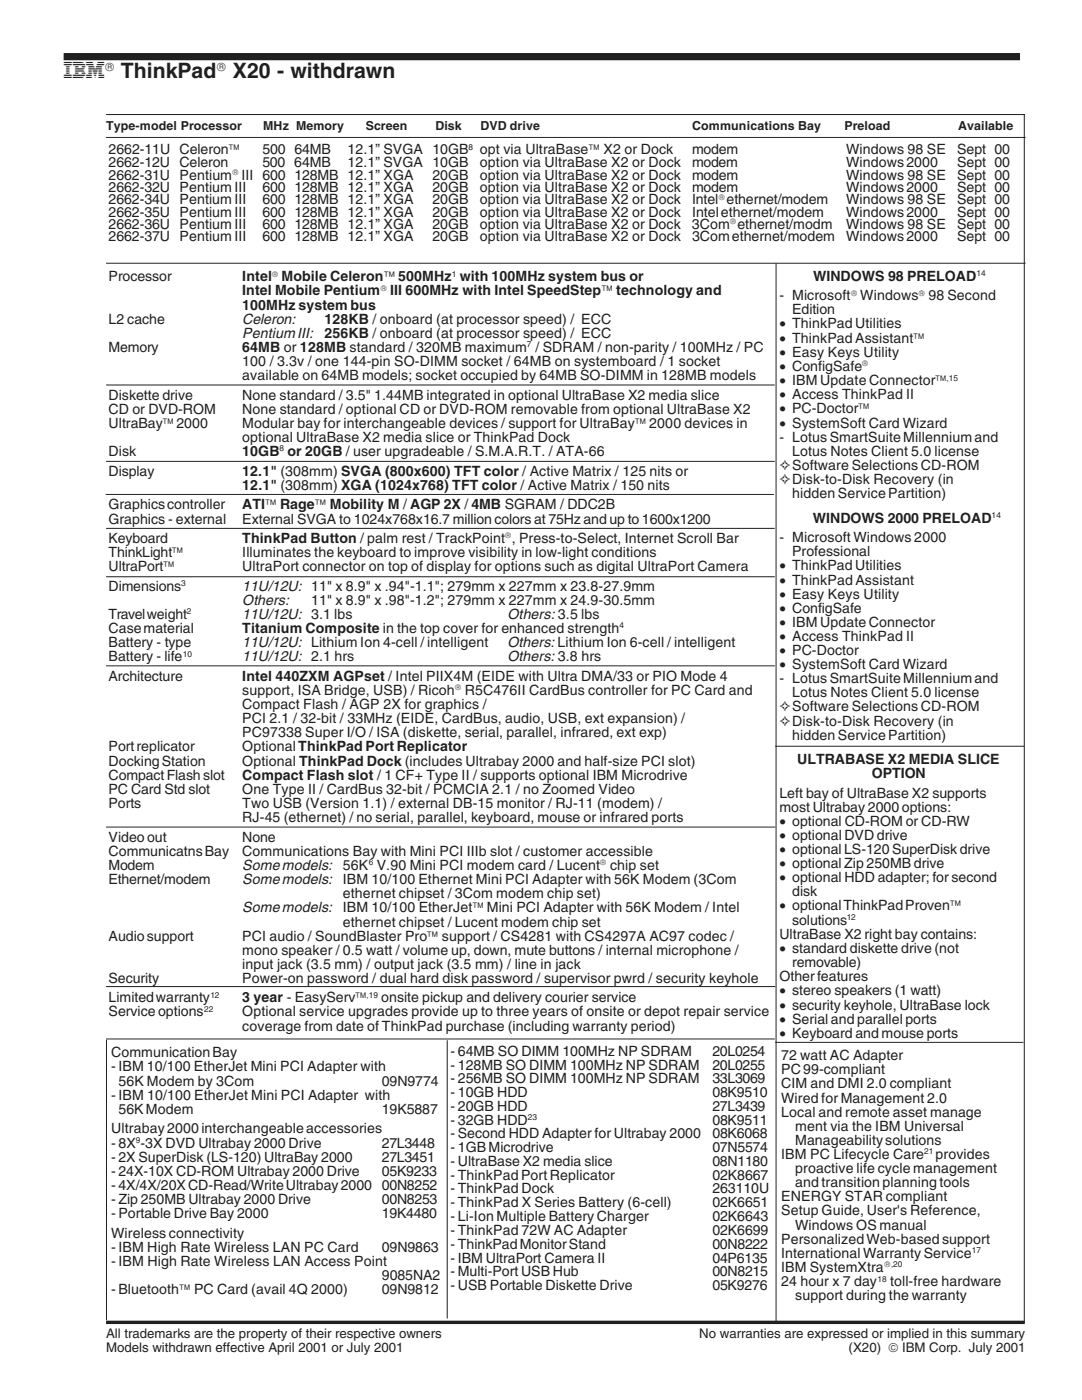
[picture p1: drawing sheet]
<svg xmlns="http://www.w3.org/2000/svg" width="216mm" height="279mm" viewBox="0 0 216 279" stroke-linecap="round" stroke-linejoin="round" font-family="sans-serif">
<defs><g id="words">
<text font-size="4.6" fill="#231f1f" x="12.7" y="15.7">IBM</text>
<g font-size="4.2" fill="#231f1f">
<text x="24.1" y="15.7">ThinkPad</text>
<text x="46.5" y="15.7">X20 - withdrawn</text>
</g>
<g font-size="2.9" fill="#231f1f">
<text x="48.3" y="64.6">Celeron:</text>
<text x="48.3" y="67.4">Pentium III:</text>
<text x="48.3" y="117.9">11U/12U: 11&quot; x 8.9&quot; x .94&quot;-1.1&quot;; 279mm x 227mm x 23.8-27.9mm</text>
<text x="48.3" y="120.7">Others:</text>
<text x="48.3" y="123.5">11U/12U: 3.1 lbs</text>
<text x="101.3" y="123.5">Others: 3.5 lbs</text>
<text x="48.3" y="129.1">11U/12U: Lithium Ion 4-cell / intelligent</text>
<text x="48.3" y="132">11U/12U: 2.1 hrs</text>
<text x="101.3" y="129.1">Others: Lithium Ion 6-cell / intelligent</text>
<text x="101.3" y="132">Others: 3.8 hrs</text>
<text x="48.3" y="173.6">Some models:</text>
<text x="48.3" y="176.4">Some models:</text>
<text x="48.3" y="182">Some models:</text>
</g>
<g font-size="2.8" fill="#231f1f">
<text x="21.7" y="30.8">2662-11U Celeron™</text>
<text x="21.7" y="33.4">2662-12U Celeron</text>
<text x="21.7" y="35.9">2662-31U Pentium III 600 128MB 12.1” XGA</text>
<text x="52.4" y="33.4">500 64MB</text>
<text x="52.4" y="30.8">500 64MB</text>
<text x="69.3" y="30.8">12.1” SVGA 10GB</text>
<text x="69.3" y="33.4">12.1” SVGA 10GB</text>
<text x="86.3" y="35.9">20GB</text>
<text x="95.8" y="33.4">option via UltraBase X2 or Dock</text>
<text x="95.8" y="35.9">option via UltraBase X2 or Dock</text>
<text x="95.8" y="30.8">opt via UltraBase™ X2 or Dock</text>
<text x="138.1" y="30.8">modem</text>
<text x="138.1" y="33.4">modem</text>
<text x="138.1" y="35.9">modem</text>
<text x="168.8" y="30.8">Windows 98 SE</text>
<text x="168.8" y="33.4">Windows 2000</text>
<text x="168.8" y="35.9">Windows 98 SE</text>
<text x="191" y="30.8">Sept 00</text>
<text x="191" y="33.4">Sept 00</text>
<text x="191" y="35.9">Sept 00</text>
<text x="21.7" y="40.8">2662-34U Pentium III</text>
<text x="21.7" y="38.4">2662-32U Pentium III</text>
<text x="52.4" y="40.8">600</text>
<text x="52.4" y="38.4">600</text>
<text x="58.8" y="40.8">128MB 12.1” XGA</text>
<text x="58.8" y="38.4">128MB 12.1” XGA</text>
<text x="86.3" y="40.8">20GB</text>
<text x="86.3" y="38.4">20GB</text>
<text x="95.8" y="40.8">option via UltraBase X2 or Dock</text>
<text x="95.8" y="38.4">option via UltraBase X2 or Dock</text>
<text x="138.1" y="40.8">Intel ethernet/modem</text>
<text x="138.1" y="38.4">modem</text>
<text x="168.8" y="38.4">Windows 2000</text>
<text x="168.8" y="40.8">Windows 98 SE</text>
<text x="191" y="38.4">Sept 00</text>
<text x="191" y="40.8">Sept 00</text>
<text x="21.7" y="45.7">2662-36U Pentium III</text>
<text x="21.7" y="43.3">2662-35U Pentium III</text>
<text x="52.4" y="45.7">600</text>
<text x="52.4" y="43.3">600</text>
<text x="58.8" y="45.7">128MB 12.1” XGA</text>
<text x="58.8" y="43.3">128MB 12.1” XGA</text>
<text x="86.3" y="45.7">20GB</text>
<text x="86.3" y="43.3">20GB</text>
<text x="95.8" y="45.7">option via UltraBase X2 or Dock</text>
<text x="95.8" y="43.3">option via UltraBase X2 or Dock</text>
<text x="138.1" y="45.7">3Com ethernet/modm</text>
<text x="138.1" y="43.3">Intel ethernet/modem</text>
<text x="168.8" y="45.7">Windows 98 SE</text>
<text x="168.8" y="43.3">Windows 2000</text>
<text x="191" y="43.3">Sept 00</text>
<text x="191" y="45.7">Sept 00</text>
<text x="21.7" y="48.2">2662-37U Pentium III</text>
<text x="52.4" y="48.2">600</text>
<text x="58.8" y="48.2">128MB 12.1” XGA</text>
<text x="86.3" y="48.2">20GB</text>
<text x="95.8" y="48.2">option via UltraBase X2 or Dock</text>
<text x="138.1" y="48.2">3Com ethernet/modem</text>
<text x="168.8" y="48.2">Windows 2000</text>
<text x="191" y="48.2">Sept 00</text>
<text x="21.7" y="56.1">Processor</text>
<text x="48.3" y="56.1">Intel Mobile Celeron™ 500MHz with 100MHz system bus or</text>
<text x="48.3" y="58.9">Intel Mobile Pentium</text>
<text x="77.8" y="58.9">III 600MHz with Intel SpeedStep™ technology and</text>
<text x="155.5" y="59.9">- Microsoft</text>
<text x="162.2" y="56">WINDOWS 98 PRELOAD</text>
<text x="171.7" y="59.9">Windows 98 Second</text>
<text x="21.7" y="64.6">L2 cache</text>
<text x="48.3" y="61.8">100MHz system bus</text>
<text x="64.8" y="64.6">128KB / onboard (at processor speed) / ECC</text>
<text x="155.5" y="65.5">• ThinkPad Utilities</text>
<text x="158.1" y="62.7">Edition</text>
<text x="21.7" y="70.3">Memory</text>
<text x="48.3" y="70.3">64MB or 128MB standard / 320MB maximum / SDRAM / non-parity / 100MHz / PC</text>
<text x="64.8" y="67.4">256KB / onboard (at processor speed) / ECC</text>
<text x="155.5" y="71.2">• Easy Keys Utility</text>
<text x="155.5" y="68.4">• ThinkPad Assistant™</text>
<text x="48.3" y="73.1">100 / 3.3v / one 144-pin SO-DIMM socket / 64MB on systemboard / 1 socket</text>
<text x="48.3" y="75.9">available on 64MB models; socket occupied by 64MB SO-DIMM in 128MB models</text>
<text x="155.5" y="74">• ConfigSafe</text>
<text x="155.5" y="76.9">• IBM Update Connector™</text>
<text x="21.7" y="79.8">Diskette drive</text>
<text x="21.7" y="82.6">CD or DVD-ROM</text>
<text x="48.3" y="79.8">None standard / 3.5&quot; 1.44MB integrated in optional UltraBase X2 media slice</text>
<text x="48.3" y="82.6">None standard / optional CD or DVD-ROM removable from optional UltraBase X2</text>
<text x="155.5" y="79.7">• Access ThinkPad II</text>
<text x="155.5" y="82.5">• PC-Doctor™</text>
<text x="21.7" y="85.4">UltraBay™2000</text>
<text x="48.3" y="85.4">Modular bay for interchangeable devices / support for UltraBay™ 2000 devices in</text>
<text x="48.3" y="88.2">optional UltraBase X2 media slice or ThinkPad Dock</text>
<text x="155.5" y="85.3">• SystemSoft Card Wizard</text>
<text x="155.5" y="88.1">- Lotus SmartSuite Millennium and</text>
<text x="21.7" y="91">Disk</text>
<text x="21.7" y="94.9">Display</text>
<text x="48.3" y="91">10GB or 20GB / user upgradeable / S.M.A.R.T. / ATA-66</text>
<text x="48.3" y="94.9">12.1&quot; (308mm) SVGA (800x600) TFT color / Active Matrix / 125 nits or</text>
<text x="155.5" y="93.8">✧Software Selections CD-ROM</text>
<text x="158.1" y="90.9">Lotus Notes Client 5.0 license</text>
<text x="21.7" y="101.6">Graphics controller</text>
<text x="48.3" y="101.6">ATI™ Rage™ Mobility M / AGP 2X / 4MB SGRAM / DDC2B</text>
<text x="48.3" y="97.8">12.1&quot; (308mm) XGA (1024x768) TFT color / Active Matrix / 150 nits</text>
<text x="155.5" y="96.6">✧Disk-to-Disk Recovery (in</text>
<text x="158.1" y="99.4">hidden Service Partition)</text>
<text x="21.7" y="104.5">Graphics - external</text>
<text x="48.3" y="104.5">External SVGA to 1024x768x16.7 million colors at 75Hz and up to 1600x1200</text>
<text x="162.2" y="104.3">WINDOWS 2000 PRELOAD</text>
<text x="21.7" y="108.4">Keyboard</text>
<text x="21.7" y="111.2">ThinkLight™</text>
<text x="21.7" y="114">UltraPort™</text>
<text x="48.3" y="108.4">ThinkPad Button / palm rest / TrackPoint , Press-to-Select, Internet Scroll Bar</text>
<text x="48.3" y="111.2">Illuminates the keyboard to improve visibility in low-light conditions</text>
<text x="48.3" y="114">UltraPort connector on top of display for options such as digital UltraPort Camera</text>
<text x="155.5" y="108.2">- Microsoft Windows 2000</text>
<text x="155.5" y="113.8">• ThinkPad Utilities</text>
<text x="158.1" y="111">Professional</text>
<text x="21.7" y="117.9">Dimensions</text>
<text x="155.5" y="116.7">• ThinkPad Assistant</text>
<text x="155.5" y="119.5">• Easy Keys Utility</text>
<text x="21.7" y="123.5">Travelweight</text>
<text x="62.1" y="120.7">11&quot; x 8.9&quot; x .98&quot;-1.2&quot;; 279mm x 227mm x 24.9-30.5mm</text>
<text x="155.5" y="122.3">• ConfigSafe</text>
<text x="155.5" y="125.1">• IBM Update Connector</text>
<text x="21.7" y="126.3">Case material</text>
<text x="21.7" y="129.1">Battery - type</text>
<text x="21.7" y="132">Battery - life</text>
<text x="48.3" y="126.3">Titanium Composite in the top cover for enhanced strength</text>
<text x="155.5" y="127.9">• Access ThinkPad II</text>
<text x="155.5" y="130.7">• PC-Doctor</text>
<text x="21.7" y="135.9">Architecture</text>
<text x="48.3" y="135.9">Intel 440ZXM AGPset / Intel PIIX4M (EIDE with Ultra DMA/33 or PIO Mode 4</text>
<text x="155.5" y="133.6">• SystemSoft Card Wizard</text>
<text x="155.5" y="136.4">- Lotus SmartSuite Millennium and</text>
<text x="48.3" y="138.7">support, ISA Bridge, USB) / Ricoh</text>
<text x="48.3" y="141.5">Compact Flash / AGP 2X for graphics /</text>
<text x="92.8" y="138.7">R5C476II CardBus controller for PC Card and</text>
<text x="155.5" y="142">✧Software Selections CD-ROM</text>
<text x="158.1" y="139.2">Lotus Notes Client 5.0 license</text>
<text x="21.7" y="149.9">Port replicator</text>
<text x="48.3" y="144.4">PCI 2.1 / 32-bit / 33MHz (EIDE, CardBus, audio, USB, ext expansion) /</text>
<text x="48.3" y="147.2">PC97338 Super I/O / ISA (diskette, serial, parallel, infrared, ext exp)</text>
<text x="48.3" y="149.9">Optional ThinkPad Port Replicator</text>
<text x="155.5" y="144.9">✧Disk-to-Disk Recovery (in</text>
<text x="158.1" y="147.7">hidden Service Partition)</text>
<text x="21.7" y="152.8">Docking Station</text>
<text x="21.7" y="155.6">Compact Flash slot</text>
<text x="48.3" y="155.6">Compact Flash slot / 1 CF+ Type II / supports optional IBM Microdrive</text>
<text x="48.3" y="152.8">Optional ThinkPad Dock (includes Ultrabay 2000 and half-size PCI slot)</text>
<text x="159.1" y="152.4">ULTRABASE X2 MEDIA SLICE</text>
<text x="174" y="155.3">OPTION</text>
<text x="21.7" y="158.4">PC Card Std slot</text>
<text x="21.7" y="161.3">Ports</text>
<text x="48.3" y="158.4">One Type II / CardBus 32-bit / PCMCIA 2.1 / no Zoomed Video</text>
<text x="48.3" y="161.3">Two USB (Version 1.1) / external DB-15 monitor / RJ-11 (modem) /</text>
<text x="155.5" y="159.2">Left bay of UltraBase X2 supports</text>
<text x="155.5" y="162">most Ultrabay 2000 options:</text>
<text x="21.7" y="168">Video out</text>
<text x="48.3" y="164.1">RJ-45 (ethernet) / no serial, parallel, keyboard, mouse or infrared ports</text>
<text x="48.3" y="168">None</text>
<text x="155.5" y="164.8">• optional CD-ROM or CD-RW</text>
<text x="155.5" y="167.6">• optional DVD drive</text>
<text x="21.7" y="170.8">Communicatns Bay</text>
<text x="21.7" y="173.6">Modem</text>
<text x="48.3" y="170.8">Communications Bay with Mini PCI IIIb slot / customer accessible</text>
<text x="68.4" y="173.6">56K V.90 Mini PCI modem card / Lucent</text>
<text x="121.7" y="173.6">chip set</text>
<text x="155.5" y="170.4">• optional LS-120 SuperDisk drive</text>
<text x="155.5" y="173.2">• optional Zip 250MB drive</text>
<text x="21.7" y="176.4">Ethernet/modem</text>
<text x="68.4" y="176.4">IBM 10/100 Ethernet Mini PCI Adapter with 56K Modem (3Com</text>
<text x="68.4" y="179.2">ethernet chipset / 3Com modem chip set)</text>
<text x="155.5" y="176.1">• optional HDD adapter; for second</text>
<text x="158.1" y="178.9">disk</text>
<text x="68.4" y="184.9">ethernet chipset / Lucent modem chip set</text>
<text x="68.4" y="182">IBM 10/100 EtherJet™ Mini PCI Adapter with 56K Modem / Intel</text>
<text x="155.5" y="181.7">• optional ThinkPad Proven™</text>
<text x="158.1" y="184.6">solutions</text>
<text x="21.7" y="187.7">Audio support</text>
<text x="48.3" y="190.5">mono speaker / 0.5 watt / volume up, down, mute buttons / internal microphone /</text>
<text x="48.3" y="187.7">PCI audio / SoundBlaster Pro™ support / CS4281 with CS4297A AC97 codec /</text>
<text x="155.5" y="187.4">UltraBase X2 right bay contains:</text>
<text x="155.5" y="190.2">• standard diskette drive (not</text>
<text x="21.7" y="196.2">Security</text>
<text x="48.3" y="193.4">input jack (3.5 mm) / output jack (3.5 mm) / line in jack</text>
<text x="48.3" y="196.2">Power-on password / dual hard disk password / supervisor pwrd / security keyhole</text>
<text x="155.5" y="195.8">Other features</text>
<text x="158.1" y="193">removable)</text>
<text x="21.7" y="200.1">Limited warranty</text>
<text x="21.7" y="202.9">Service options</text>
<text x="48.3" y="202.9">Optional service upgrades provide up to three years of onsite or depot repair service</text>
<text x="48.3" y="200.1">3 year - EasyServ™</text>
<text x="76.1" y="200.1">onsite pickup and delivery courier service</text>
<text x="155.5" y="198.6">• stereo speakers (1 watt)</text>
<text x="155.5" y="201.5">• security keyhole, UltraBase lock</text>
<text x="48.3" y="205.7">coverage from date of ThinkPad purchase (including warranty period)</text>
<text x="155.5" y="204.3">• Serial and parallel ports</text>
<text x="155.5" y="207.1">• Keyboard and mouse ports</text>
<text x="22.2" y="211">Communication Bay</text>
<text x="22.2" y="213.8">- IBM 10/100 EtherJet Mini PCI Adapter with</text>
<text x="89.9" y="210.7">- 64MB SO DIMM 100MHz NP SDRAM</text>
<text x="89.9" y="213.4">- 128MB SO DIMM 100MHz NP SDRAM</text>
<text x="142.2" y="210.7">20L0254</text>
<text x="142.2" y="213.4">20L0255</text>
<text x="155.9" y="211.6">72 watt AC Adapter</text>
<text x="155.9" y="214.4">PC 99-compliant</text>
<text x="22.2" y="219.5">- IBM 10/100 EtherJet Mini PCI Adapter with</text>
<text x="23.6" y="216.7">56K Modem by 3Com</text>
<text x="76.2" y="216.7">09N9774</text>
<text x="89.9" y="216.2">- 256MB SO DIMM 100MHz NP SDRAM</text>
<text x="89.9" y="218.9">- 10GB HDD</text>
<text x="89.9" y="221.7">- 20GB HDD</text>
<text x="142.2" y="216.2">33L3069</text>
<text x="142.2" y="218.9">08K9510</text>
<text x="142.2" y="221.7">27L3439</text>
<text x="155.9" y="217.2">CIM and DMI 2.0 compliant</text>
<text x="155.9" y="220">Wired for Management 2.0</text>
<text x="22.2" y="226.1">Ultrabay 2000 interchangeable accessories</text>
<text x="23.6" y="222.3">56K Modem</text>
<text x="76.2" y="222.3">19K5887</text>
<text x="89.9" y="224.5">- 32GB HDD</text>
<text x="89.9" y="227.2">- Second HDD Adapter for Ultrabay 2000</text>
<text x="142.2" y="224.5">08K9511</text>
<text x="142.2" y="227.2">08K6068</text>
<text x="155.9" y="222.8">Local and remote asset manage</text>
<text x="158.7" y="225.6">ment via the IBM Universal</text>
<text x="22.2" y="229">- 8X -3X DVD Ultrabay 2000 Drive</text>
<text x="22.2" y="231.8">- 2X SuperDisk (LS-120) UltraBay 2000</text>
<text x="76.2" y="229">27L3448</text>
<text x="76.2" y="231.8">27L3451</text>
<text x="89.9" y="230">- 1GB Microdrive</text>
<text x="89.9" y="232.7">- UltraBase X2 media slice</text>
<text x="142.2" y="230">07N5574</text>
<text x="142.2" y="232.7">08N1180</text>
<text x="155.9" y="231.3">IBM PC Lifecycle Care</text>
<text x="158.7" y="228.5">Manageability solutions</text>
<text x="186.7" y="231.3">provides</text>
<text x="22.2" y="234.6">- 24X-10X CD-ROM Ultrabay 2000 Drive</text>
<text x="22.2" y="237.5">- 4X/4X/20X CD-Read/Write Ultrabay 2000</text>
<text x="76.2" y="234.6">05K9233</text>
<text x="76.2" y="237.5">00N8252</text>
<text x="89.9" y="235.5">- ThinkPad Port Replicator</text>
<text x="89.9" y="238.2">- ThinkPad Dock</text>
<text x="142.2" y="235.5">02K8667</text>
<text x="142.2" y="238.2">263110U</text>
<text x="155.9" y="239.8">ENERGY STAR compliant</text>
<text x="158.7" y="234.1">proactive life cycle management</text>
<text x="158.7" y="237">and transition planning tools</text>
<text x="22.2" y="240.3">- Zip 250MB Ultrabay 2000 Drive</text>
<text x="22.2" y="243.1">- Portable Drive Bay 2000</text>
<text x="76.2" y="240.3">00N8253</text>
<text x="76.2" y="243.1">19K4480</text>
<text x="89.9" y="241">- ThinkPad X Series Battery (6-cell)</text>
<text x="89.9" y="243.7">- Li-Ion Multiple Battery Charger</text>
<text x="142.2" y="241">02K6651</text>
<text x="142.2" y="243.7">02K6643</text>
<text x="155.9" y="242.6">Setup Guide, User's Reference,</text>
<text x="158.7" y="245.4">Windows OS manual</text>
<text x="22.2" y="247">Wireless connectivity</text>
<text x="22.2" y="249.8">- IBM High Rate Wireless LAN PC Card</text>
<text x="76.2" y="249.8">09N9863</text>
<text x="89.9" y="246.5">- ThinkPad 72W AC Adapter</text>
<text x="89.9" y="249.2">- ThinkPad Monitor Stand</text>
<text x="89.9" y="252">- IBM UltraPort Camera II</text>
<text x="142.2" y="246.5">02K6699</text>
<text x="142.2" y="249.2">00N8222</text>
<text x="142.2" y="252">04P6135</text>
<text x="155.9" y="248.2">Personalized Web-based support</text>
<text x="155.9" y="251">International Warranty Service</text>
<text x="22.2" y="252.6">- IBM High Rate Wireless LAN Access Point</text>
<text x="76.2" y="255.4">9085NA2</text>
<text x="89.9" y="254.7">- Multi-Port USB Hub</text>
<text x="89.9" y="257.5">- USB Portable Diskette Drive</text>
<text x="142.2" y="254.7">00N8215</text>
<text x="142.2" y="257.5">05K9276</text>
<text x="155.9" y="253.9">IBM SystemXtra</text>
<text x="155.9" y="256.7">24 hour x 7 day</text>
<text x="177.6" y="256.7">toll-free hardware</text>
<text x="22.2" y="258.2">- Bluetooth™ PC Card (avail 4Q 2000)</text>
<text x="76.2" y="258.2">09N9812</text>
<text x="158.7" y="259.5">support during the warranty</text>
</g>
<g font-size="2.6" fill="#231f1f">
<text x="21.2" y="267">All trademarks are the property of their respective owners</text>
<text x="21.2" y="269.8">Models withdrawn effective April 2001 or July 2001</text>
<text x="139.5" y="267">No warranties are expressed or implied in this summary</text>
<text x="169.3" y="269.8">(X20) © IBM Corp. July 2001</text>
</g>
<g font-size="2.5" fill="#231f1f">
<text x="20.9" y="14.2">®</text>
<text x="43.2" y="14.2">®</text>
<text x="21.2" y="25.9">Type-model Processor</text>
<text x="52.5" y="25.9">MHz Memory</text>
<text x="73" y="25.9">Screen</text>
<text x="86.9" y="25.9">Disk</text>
<text x="95.9" y="25.9">DVD drive</text>
<text x="138.1" y="25.9">Communications Bay</text>
<text x="168.5" y="25.9">Preload</text>
<text x="191.2" y="25.9">Available</text>
</g>
<g font-size="1.7" fill="#231f1f">
<text x="93.5" y="29.9">8</text>
<text x="46.3" y="35">®</text>
<text x="143.3" y="39.9">®</text>
<text x="145.6" y="44.8">®</text>
<text x="54.3" y="55.2">®</text>
<text x="75.9" y="58">®</text>
<text x="90.2" y="55.2">1</text>
<text x="169.8" y="59">®</text>
<text x="183.3" y="59">®</text>
<text x="194.8" y="55.1">14</text>
<text x="105.2" y="69.3">7</text>
<text x="172" y="73.1">®</text>
<text x="188.9" y="75.9">,15</text>
<text x="55.8" y="90.1">8</text>
<text x="100.8" y="107.4">®</text>
<text x="197.9" y="103.4">14</text>
<text x="36.2" y="116.9">3</text>
<text x="37.3" y="122.6">2</text>
<text x="123.6" y="125.4">4</text>
<text x="36.5" y="131.1">10</text>
<text x="90.8" y="137.8">®</text>
<text x="73.6" y="172.6">6</text>
<text x="119.7" y="172.6">®</text>
<text x="169" y="183.6">12</text>
<text x="40.7" y="201.9">22</text>
<text x="42" y="199.1">12</text>
<text x="73.2" y="199.1">,19</text>
<text x="105.3" y="223.5">23</text>
<text x="27.1" y="228.1">9</text>
<text x="184.4" y="230.4">21</text>
<text x="193.9" y="250.1">17</text>
<text x="175.1" y="255.8">18</text>
<text x="176.4" y="252.9">®,20</text>
</g>
</g></defs>
<g fill="none" stroke="#231f1f" stroke-width=".2">
<path d="M21.2 22.9h183.3M21.2 27.4h183.4M204.4 22.8v241.3M21.2 52.5h183.4M154.9 52.6v211.2M21.2 76.8h133.4M21.1 98.7h133.3M21.2 92.1h133.4M21.2 105.5h133.4M21.2 115.1h133.4M21.2 132.9h133.4M154.7 148.9h49.7"/>
<path d="M21.2 165.1h133.5M21.2 196.9h133.5M21.2 207.3h133.4M21.3 207.5v56M89.2 207.6v55.5M154.7 208h49.5"/>
</g>
<path d="M12.7 11.3h190.8" fill="none" stroke="#231f1f" stroke-width="1.4" stroke-linecap="butt"/>
<path d="M21.2 263.9h183.3" fill="none" stroke="#231f1f" stroke-width=".68" stroke-linecap="butt"/>
<use href="#words"/>
</svg>
